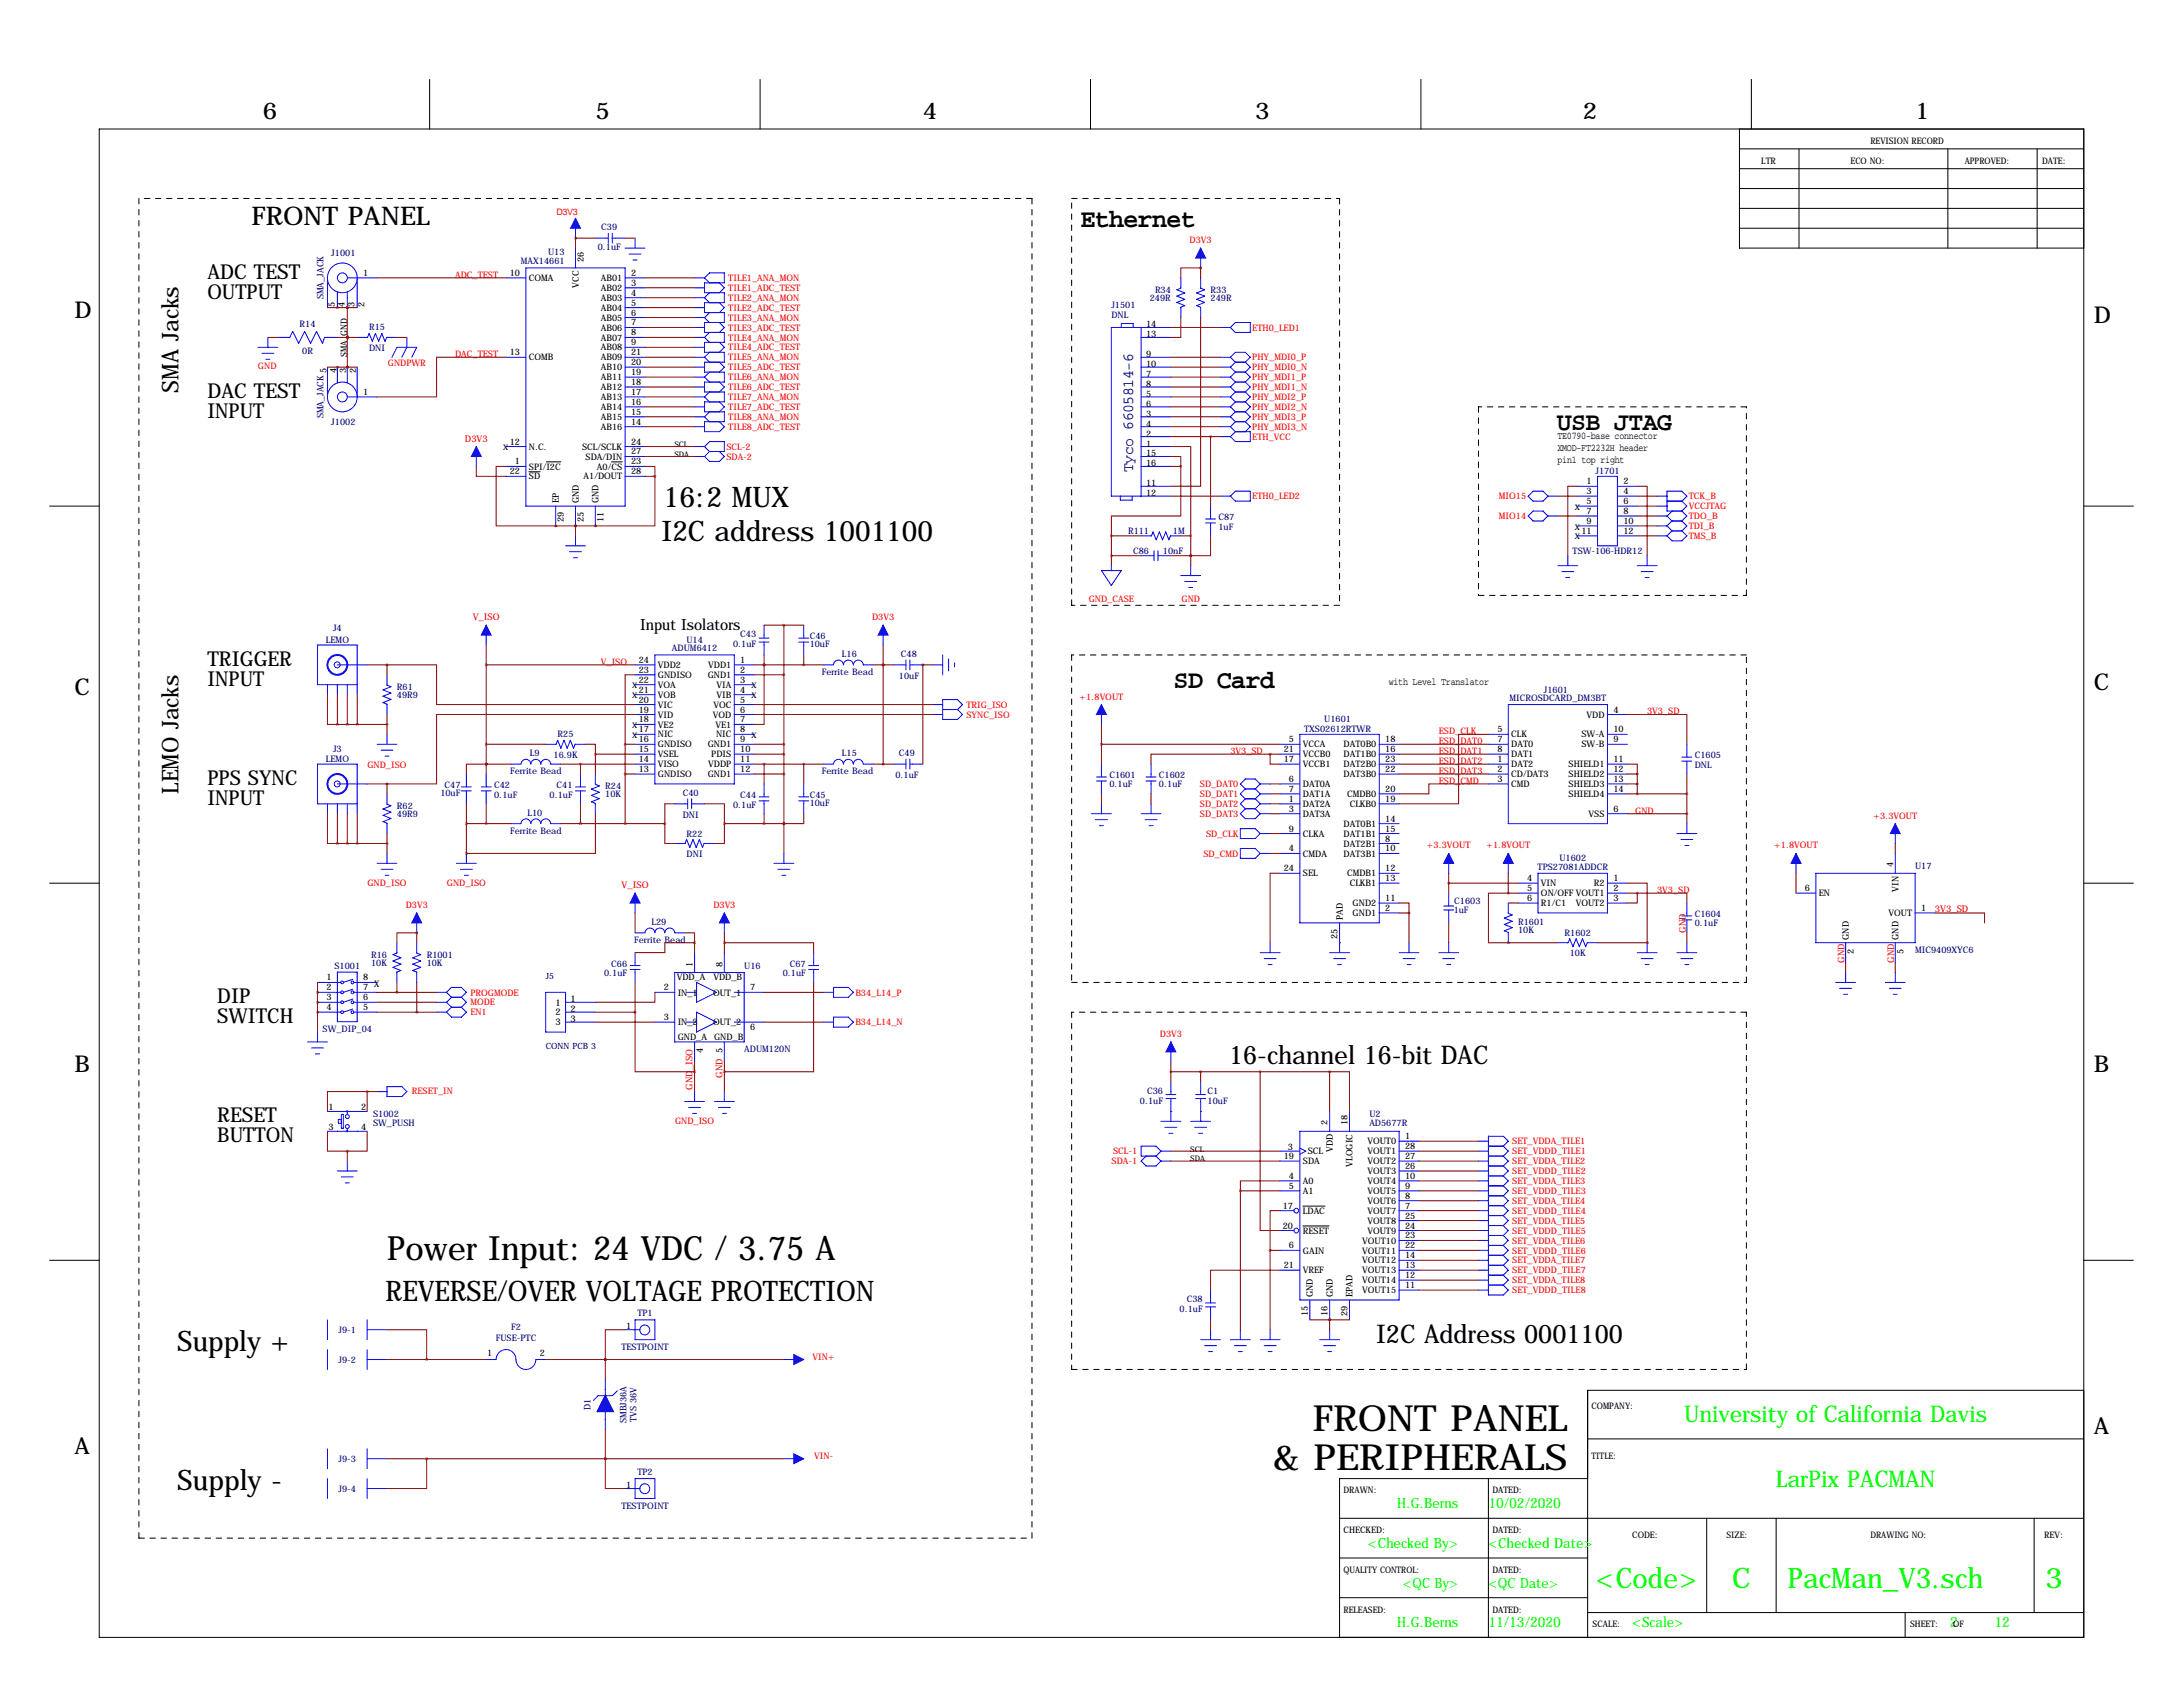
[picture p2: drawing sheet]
<svg xmlns="http://www.w3.org/2000/svg" width="559mm" height="432mm" viewBox="0 0 559 432" stroke-linecap="round" stroke-linejoin="round" font-family="sans-serif">
<defs><g id="words">
<g font-size="9.2">
<text x="336" y="366.2">FRONT PANEL</text>
<text x="325.6" y="376.4">&amp; PERIPHERALS</text>
</g>
<text font-size="8.6" x="99.1" y="322.5">Power Input: 24 VDC / 3.75 A</text>
<g font-size="7.3">
<text x="169.8" y="129.9">16:2 MUX</text>
<text x="169.3" y="138.5">I2C address 1001100</text>
<text x="98.7" y="333.1">REVERSE/OVER VOLTAGE PROTECTION</text>
<text x="45.4" y="345.8">Supply +</text>
<text x="45.4" y="381.4">Supply -</text>
</g>
<g font-size="7.3" fill="#0f0">
<text x="408.5" y="406.4">&lt;Code&gt;</text>
<text x="443.4" y="406.4">C</text>
<text x="457.5" y="406.4">PacMan_V3.sch</text>
<text x="523.6" y="406.4">3</text>
</g>
<g font-size="6.6">
<text x="64.4" y="57.7">FRONT PANEL</text>
<text x="276.6" y="58.2">Ethernet</text>
<text x="398.5" y="110">USB JTAG</text>
<text x="300.4" y="176.1">SD Card</text>
<text x="314.7" y="272.3">16-channel 16-bit DAC</text>
<text x="352.2" y="343.7">I2C Address 0001100</text>
</g>
<g font-size="5.9">
<text x="67.3" y="30.5">6</text>
<text x="152.4" y="30.5">5</text>
<text x="236.2" y="30.5">4</text>
<text x="321.3" y="30.5">3</text>
<text x="405.1" y="30.5">2</text>
<text x="490.2" y="30.5">1</text>
<text x="19" y="81.3">D</text>
<text x="535.9" y="82.6">D</text>
<text x="45.7" y="100.5" transform="rotate(-90 45.7 100.5)">SMA Jacks</text>
<text x="19" y="177.8">C</text>
<text x="535.9" y="176.5">C</text>
<text x="45.7" y="203.2" transform="rotate(-90 45.7 203.2)">LEMO Jacks</text>
<text x="19" y="274.3">B</text>
<text x="535.9" y="274.3">B</text>
<text x="535.9" y="367">A</text>
<text x="19" y="372.1">A</text>
</g>
<g font-size="5.9" fill="#0f0">
<text x="431.1" y="364">University of California Davis</text>
<text x="454.6" y="380.5">LarPix PACMAN</text>
</g>
<g font-size="5.3">
<text x="53.1" y="71.4">ADC TEST</text>
<text x="53.1" y="76.5">OUTPUT</text>
<text x="53.1" y="101.9">DAC TEST</text>
<text x="53.1" y="106.9">INPUT</text>
<text x="53.1" y="170.4">TRIGGER</text>
<text x="53.1" y="175.5">INPUT</text>
<text x="53.1" y="200.9">PPS SYNC</text>
<text x="53.1" y="206">INPUT</text>
<text x="55.6" y="256.8">DIP</text>
<text x="55.6" y="261.9">SWITCH</text>
<text x="55.6" y="287.3">RESET</text>
<text x="55.6" y="292.4">BUTTON</text>
</g>
<text font-size="4" fill="#000080" x="290.1" y="120.9" transform="rotate(-90 290.1 120.9)">Tyco 6605814-6</text>
<text font-size="4" x="163.9" y="161.2">Input Isolators</text>
<g font-size="3.6" fill="#0f0">
<text x="357.7" y="386.1">H.G.Berns</text>
<text x="381" y="386.1">10/02/2020</text>
<text x="350.2" y="396.2">&lt;Checked By&gt;</text>
<text x="381" y="396.2">&lt;Checked Date&gt;</text>
<text x="359.2" y="406.4">&lt;QC By&gt;</text>
<text x="381" y="406.4">&lt;QC Date&gt;</text>
<text x="357.7" y="416.6">H.G.Berns</text>
<text x="381" y="416.6">11/13/2020</text>
<text x="417.8" y="416.6">&lt;Scale&gt;</text>
<text x="499.1" y="416.6">2</text>
<text x="510.5" y="416.6">12</text>
</g>
<g font-size="2.6">
<text x="398.7" y="112.4">TE0790-base connector</text>
<text x="398.7" y="115.4">XMOD-FT2232H header</text>
<text x="398.7" y="118.5">pin1 top right</text>
<text x="355.5" y="175.4">with Level Translator</text>
</g>
<g font-size="2.4" fill="#f00">
<text x="119" y="113">D3V3</text>
<text x="121" y="158.8">V_ISO</text>
<text x="159.1" y="227.3">V_ISO</text>
<text x="495.3" y="233.4">3V3_SD</text>
<text x="431.5" y="238.8" transform="rotate(-90 431.5 238.8)">GND</text>
<text x="472.2" y="246.4" transform="rotate(-90 472.2 246.4)">GND</text>
<text x="484.9" y="246.4" transform="rotate(-90 484.9 246.4)">GND</text>
<text x="184.9" y="275.8" transform="rotate(-90 184.9 275.8)">GND 5</text>
<text x="177.3" y="278.9" transform="rotate(-90 177.3 278.9)">GND_ISO</text>
</g>
<g font-size="2.4">
<text x="142.2" y="257.4">1</text>
<text x="146" y="256.5">1</text>
<text x="142.2" y="259.9">2</text>
<text x="142.2" y="262.5">3</text>
<text x="146" y="259.1">2</text>
<text x="146" y="261.6">3</text>
</g>
<g font-size="2.3">
<text x="450.8" y="41.9">LTR</text>
<text x="473.7" y="41.9">ECO NO:</text>
<text x="478.8" y="36.8">REVISION RECORD</text>
<text x="502.9" y="41.9">APPROVED:</text>
<text x="522.7" y="41.9">DATE:</text>
<text x="93" y="70.6">1</text>
<text x="130.5" y="70.6">10</text>
<text x="135.4" y="71.9">COMA</text>
<text x="149.4" y="67.1" transform="rotate(-90 149.4 67.1)">26</text>
<text x="153.8" y="71.9">AB01</text>
<text x="161.5" y="70.6">2</text>
<text x="148.1" y="73.7" transform="rotate(-90 148.1 73.7)">VCC</text>
<text x="153.8" y="74.5">AB02</text>
<text x="153.8" y="77">AB03</text>
<text x="161.5" y="73.2">3</text>
<text x="161.5" y="75.7">4</text>
<text x="85.7" y="78.5" transform="rotate(-90 85.7 78.5)">5</text>
<text x="88.2" y="78.5" transform="rotate(-90 88.2 78.5)">4</text>
<text x="90.8" y="78.5" transform="rotate(-90 90.8 78.5)">3</text>
<text x="93.3" y="78.5" transform="rotate(-90 93.3 78.5)">2</text>
<text x="153.8" y="79.5">AB04</text>
<text x="153.8" y="82.1">AB05</text>
<text x="161.5" y="78.2">5</text>
<text x="161.5" y="80.8">6</text>
<text x="161.5" y="83.3">7</text>
<text x="293.4" y="83.8">14</text>
<text x="153.8" y="84.6">AB06</text>
<text x="153.8" y="87.2">AB07</text>
<text x="153.8" y="89.7">AB08</text>
<text x="161.5" y="85.9">8</text>
<text x="161.5" y="88.4">9</text>
<text x="293.4" y="86.4">13</text>
<text x="83.6" y="95.5" transform="rotate(-90 83.6 95.5)">5</text>
<text x="86.1" y="95.5" transform="rotate(-90 86.1 95.5)">4</text>
<text x="88.6" y="95.5" transform="rotate(-90 88.6 95.5)">3</text>
<text x="88.9" y="91.4" transform="rotate(-90 88.9 91.4)">SMA_GND</text>
<text x="91.2" y="95.5" transform="rotate(-90 91.2 95.5)">2</text>
<text x="130.5" y="90.9">13</text>
<text x="135.4" y="92.2">COMB</text>
<text x="153.8" y="94.8">AB10</text>
<text x="153.8" y="92.2">AB09</text>
<text x="161.5" y="93.5">20</text>
<text x="161.5" y="90.9">21</text>
<text x="293.4" y="91.4">9</text>
<text x="293.4" y="94">10</text>
<text x="93" y="101.1">1</text>
<text x="153.8" y="99.9">AB12</text>
<text x="153.8" y="97.3">AB11</text>
<text x="161.5" y="101.1">17</text>
<text x="161.5" y="98.6">18</text>
<text x="161.5" y="96">19</text>
<text x="293.4" y="101.6">5</text>
<text x="293.4" y="96.5">7</text>
<text x="293.4" y="99.1">8</text>
<text x="153.8" y="107.5">AB15</text>
<text x="153.8" y="104.9">AB14</text>
<text x="153.8" y="102.4">AB13</text>
<text x="161.5" y="106.2">15</text>
<text x="161.5" y="103.6">16</text>
<text x="293.4" y="106.7">3</text>
<text x="293.4" y="104.1">6</text>
<text x="130.5" y="113.8">12</text>
<text x="153.8" y="110">AB16</text>
<text x="161.5" y="108.7">14</text>
<text x="161.5" y="113.8">24</text>
<text x="293.4" y="111.8">2</text>
<text x="293.4" y="109.2">4</text>
<text x="131.8" y="118.9">1</text>
<text x="135.4" y="115.1">N.C.</text>
<text x="149" y="115.1">SCL/SCLK</text>
<text x="149.9" y="117.6">SDA/DIN</text>
<text x="161.5" y="118.9">23</text>
<text x="161.5" y="116.3">27</text>
<text x="293.4" y="114.3">1</text>
<text x="293.4" y="116.8">15</text>
<text x="293.4" y="119.4">16</text>
<text x="130.5" y="121.4">22</text>
<text x="135.4" y="120.2">SPI/I2C</text>
<text x="135.4" y="122.7">SD</text>
<text x="149.4" y="122.7">A1/DOUT</text>
<text x="152.8" y="120.2">A0/CS</text>
<text x="161.5" y="121.4">28</text>
<text x="293.4" y="124.5">11</text>
<text x="406.1" y="124">1</text>
<text x="415.5" y="124">2</text>
<text x="143" y="128.8" transform="rotate(-90 143 128.8)">EP</text>
<text x="148.1" y="128.8" transform="rotate(-90 148.1 128.8)">GND</text>
<text x="153.2" y="128.8" transform="rotate(-90 153.2 128.8)">GND</text>
<text x="293.4" y="127">12</text>
<text x="406.1" y="126.5">3</text>
<text x="406.1" y="129">5</text>
<text x="406.1" y="131.6">7</text>
<text x="415.5" y="126.5">4</text>
<text x="415.5" y="129">6</text>
<text x="415.5" y="131.6">8</text>
<text x="144.4" y="133.7" transform="rotate(-90 144.4 133.7)">29</text>
<text x="149.4" y="133.7" transform="rotate(-90 149.4 133.7)">25</text>
<text x="154.5" y="133.7" transform="rotate(-90 154.5 133.7)">11</text>
<text x="404.8" y="136.7">11</text>
<text x="406.1" y="134.1">9</text>
<text x="415.5" y="134.1">10</text>
<text x="415.5" y="136.7">12</text>
<text x="163.5" y="169.7">24</text>
<text x="163.5" y="172.2">23</text>
<text x="168.4" y="171">VDD2</text>
<text x="168.4" y="173.5">GNDISO</text>
<text x="181.2" y="173.5">GND1</text>
<text x="181.3" y="171">VDD1</text>
<text x="189.5" y="169.7">1</text>
<text x="189.5" y="172.2">2</text>
<text x="163.5" y="174.8">22</text>
<text x="163.5" y="177.3">21</text>
<text x="163.5" y="179.8">20</text>
<text x="168.4" y="176.1">VOA</text>
<text x="168.4" y="178.6">VOB</text>
<text x="183.4" y="176.1">VIA</text>
<text x="183.4" y="178.6">VIB</text>
<text x="189.5" y="174.8">3</text>
<text x="189.5" y="177.3">4</text>
<text x="189.5" y="179.8">5</text>
<text x="163.5" y="182.4">19</text>
<text x="163.5" y="184.9">18</text>
<text x="168.4" y="181.1">VIC</text>
<text x="168.4" y="183.7">VID</text>
<text x="182.5" y="183.7">VOD</text>
<text x="182.6" y="181.1">VOC</text>
<text x="189.5" y="182.4">6</text>
<text x="189.5" y="184.9">7</text>
<text x="406.1" y="183.7">VDD</text>
<text x="413" y="182.4">4</text>
<text x="163.5" y="187.5">17</text>
<text x="163.5" y="190">16</text>
<text x="168.4" y="186.2">VE2</text>
<text x="168.4" y="188.8">NIC</text>
<text x="168.4" y="191.3">GNDISO</text>
<text x="181.2" y="191.3">GND1</text>
<text x="183.1" y="186.2">VE1</text>
<text x="183.3" y="188.8">NIC</text>
<text x="189.5" y="187.5">8</text>
<text x="189.5" y="190">9</text>
<text x="329.9" y="190">5</text>
<text x="333.5" y="191.3">VCCA</text>
<text x="343.9" y="191.3">DAT0B0</text>
<text x="354.6" y="190">18</text>
<text x="383.3" y="187.5">5</text>
<text x="383.3" y="190">7</text>
<text x="386.8" y="188.8">CLK</text>
<text x="386.8" y="191.3">DAT0</text>
<text x="404.8" y="191.3">SW-B</text>
<text x="404.8" y="188.8">SW-A</text>
<text x="413" y="190">9</text>
<text x="413" y="187.5">10</text>
<text x="163.5" y="192.5">15</text>
<text x="163.5" y="195.1">14</text>
<text x="163.5" y="197.6">13</text>
<text x="168.4" y="193.8">VSEL</text>
<text x="168.4" y="196.4">VISO</text>
<text x="181.3" y="196.4">VDDP</text>
<text x="182.1" y="193.8">PDIS</text>
<text x="189.5" y="192.5">10</text>
<text x="189.5" y="195.1">11</text>
<text x="189.5" y="197.6">12</text>
<text x="328.6" y="192.5">21</text>
<text x="328.6" y="195.1">17</text>
<text x="333.5" y="193.8">VCCB0</text>
<text x="333.5" y="196.4">VCCB1</text>
<text x="343.9" y="193.8">DAT1B0</text>
<text x="343.9" y="196.4">DAT2B0</text>
<text x="354.6" y="192.5">16</text>
<text x="354.6" y="195.1">23</text>
<text x="354.6" y="197.6">22</text>
<text x="383.3" y="195.1">1</text>
<text x="383.3" y="197.6">2</text>
<text x="383.3" y="192.5">8</text>
<text x="386.8" y="196.4">DAT2</text>
<text x="386.8" y="193.8">DAT1</text>
<text x="401.5" y="196.4">SHIELD1</text>
<text x="413" y="195.1">11</text>
<text x="413" y="197.6">12</text>
<text x="168.4" y="198.9">GNDISO</text>
<text x="181.2" y="198.9">GND1</text>
<text x="329.9" y="200.2">6</text>
<text x="329.9" y="202.7">7</text>
<text x="333.5" y="201.5">DAT0A</text>
<text x="343.9" y="198.9">DAT3B0</text>
<text x="354.6" y="202.7">20</text>
<text x="383.3" y="200.2">3</text>
<text x="386.8" y="198.9">CD/DAT3</text>
<text x="386.8" y="201.5">CMD</text>
<text x="401.5" y="198.9">SHIELD2</text>
<text x="401.5" y="201.5">SHIELD3</text>
<text x="413" y="200.2">13</text>
<text x="413" y="202.7">14</text>
<text x="329.9" y="205.2">1</text>
<text x="329.9" y="207.8">3</text>
<text x="333.5" y="204">DAT1A</text>
<text x="333.5" y="206.5">DAT2A</text>
<text x="333.5" y="209.1">DAT3A</text>
<text x="344.8" y="204">CMDB0</text>
<text x="345.5" y="206.5">CLKB0</text>
<text x="354.6" y="205.2">19</text>
<text x="401.5" y="204">SHIELD4</text>
<text x="406.7" y="209.1">VSS</text>
<text x="413" y="207.8">6</text>
<text x="329.9" y="212.9">9</text>
<text x="333.5" y="214.2">CLKA</text>
<text x="343.9" y="211.6">DAT0B1</text>
<text x="343.9" y="214.2">DAT1B1</text>
<text x="354.6" y="210.3">14</text>
<text x="354.6" y="212.9">15</text>
<text x="354.6" y="215.4">8</text>
<text x="329.9" y="217.9">4</text>
<text x="333.5" y="219.2">CMDA</text>
<text x="343.9" y="216.7">DAT2B1</text>
<text x="343.9" y="219.2">DAT3B1</text>
<text x="354.6" y="217.9">10</text>
<text x="484.6" y="222" transform="rotate(-90 484.6 222)">4</text>
<text x="328.6" y="223">24</text>
<text x="333.5" y="224.3">SEL</text>
<text x="344.8" y="224.3">CMDB1</text>
<text x="345.5" y="226.9">CLKB1</text>
<text x="354.6" y="223">12</text>
<text x="354.6" y="225.6">13</text>
<text x="390.9" y="225.6">4</text>
<text x="394.5" y="226.9">VIN</text>
<text x="408" y="226.9">R2</text>
<text x="413" y="225.6">1</text>
<text x="346.3" y="231.9">GND2</text>
<text x="354.6" y="230.6">11</text>
<text x="354.6" y="233.2">2</text>
<text x="390.9" y="228.1">5</text>
<text x="390.9" y="230.6">6</text>
<text x="394.5" y="229.4">ON/OFF VOUT1</text>
<text x="394.5" y="231.9">R1/C1</text>
<text x="403.4" y="231.9">VOUT2</text>
<text x="413" y="228.1">2</text>
<text x="413" y="230.6">3</text>
<text x="462" y="228.1">6</text>
<text x="465.6" y="229.4">EN</text>
<text x="485.9" y="228.2" transform="rotate(-90 485.9 228.2)">VIN</text>
<text x="491.7" y="233.2">1</text>
<text x="343.7" y="235.5" transform="rotate(-90 343.7 235.5)">PAD</text>
<text x="346.3" y="234.5">GND1</text>
<text x="483.4" y="234.5">VOUT</text>
<text x="342.4" y="240.3" transform="rotate(-90 342.4 240.3)">25</text>
<text x="473.2" y="240.5" transform="rotate(-90 473.2 240.5)">GND</text>
<text x="474.6" y="244.1" transform="rotate(-90 474.6 244.1)">2</text>
<text x="485.9" y="240.5" transform="rotate(-90 485.9 240.5)">GND</text>
<text x="487.3" y="244.1" transform="rotate(-90 487.3 244.1)">5</text>
<text x="83.6" y="251">1</text>
<text x="93" y="251">8</text>
<text x="173.2" y="250.7">VDD_A</text>
<text x="177.3" y="247.4" transform="rotate(-90 177.3 247.4)">1</text>
<text x="182.6" y="250.7">VDD_B</text>
<text x="184.9" y="247.4" transform="rotate(-90 184.9 247.4)">8</text>
<text x="83.6" y="253.5">2</text>
<text x="83.6" y="256">3</text>
<text x="93" y="253.5">7</text>
<text x="93" y="256">6</text>
<text x="95.8" y="252.5">X</text>
<text x="169.9" y="253.5">2</text>
<text x="173.5" y="254.8">IN_1</text>
<text x="182.5" y="254.8">OUT_1</text>
<text x="192" y="253.5">7</text>
<text x="83.6" y="258.6">4</text>
<text x="93" y="258.6">5</text>
<text x="169.9" y="261.1">3</text>
<text x="173.5" y="262.4">IN_2</text>
<text x="182.5" y="262.4">OUT_2</text>
<text x="192" y="263.7">6</text>
<text x="173.5" y="266.2">GND_A</text>
<text x="179.9" y="269.5" transform="rotate(-90 179.9 269.5)">4</text>
<text x="182.8" y="266.2">GND_B</text>
<text x="84.1" y="284.2">1</text>
<text x="92.5" y="284.2">2</text>
<text x="84.1" y="289.3">3</text>
<text x="92.5" y="289.3">4</text>
<text x="339.9" y="288" transform="rotate(-90 339.9 288)">2</text>
<text x="344.9" y="288" transform="rotate(-90 344.9 288)">18</text>
<text x="350" y="292.9">VOUT0</text>
<text x="359.7" y="291.6">1</text>
<text x="328.6" y="296.7">19</text>
<text x="329.7" y="294.3">3</text>
<text x="333.5" y="298">SDA</text>
<text x="334.8" y="295.4">SCL</text>
<text x="341.2" y="294.9" transform="rotate(-90 341.2 294.9)">VDD</text>
<text x="346.2" y="298.6" transform="rotate(-90 346.2 298.6)">VLOGIC</text>
<text x="350" y="298">VOUT2</text>
<text x="350" y="295.4">VOUT1</text>
<text x="359.7" y="299.2">26</text>
<text x="359.7" y="296.7">27</text>
<text x="359.7" y="294.1">28</text>
<text x="329.9" y="301.8">4</text>
<text x="329.9" y="304.3">5</text>
<text x="333.5" y="303.1">A0</text>
<text x="333.5" y="305.6">A1</text>
<text x="350" y="305.6">VOUT5</text>
<text x="350" y="303.1">VOUT4</text>
<text x="350" y="300.5">VOUT3</text>
<text x="359.7" y="304.3">9</text>
<text x="359.7" y="301.8">10</text>
<text x="328.4" y="309.5">17</text>
<text x="333.5" y="310.7">LDAC</text>
<text x="350" y="310.7">VOUT7</text>
<text x="350" y="308.1">VOUT6</text>
<text x="359.7" y="309.4">7</text>
<text x="359.7" y="306.8">8</text>
<text x="359.7" y="311.9">25</text>
<text x="328.4" y="314.6">20</text>
<text x="333.5" y="315.8">RESET</text>
<text x="350" y="315.8">VOUT9</text>
<text x="350" y="313.2">VOUT8</text>
<text x="359.7" y="317">23</text>
<text x="359.7" y="314.5">24</text>
<text x="329.9" y="319.5">6</text>
<text x="333.5" y="320.8">GAIN</text>
<text x="348.7" y="323.4">VOUT12</text>
<text x="348.7" y="320.8">VOUT11</text>
<text x="348.7" y="318.3">VOUT10</text>
<text x="359.7" y="322.1">14</text>
<text x="359.7" y="319.5">22</text>
<text x="328.6" y="324.6">21</text>
<text x="333.5" y="325.9">VREF</text>
<text x="348.7" y="328.5">VOUT14</text>
<text x="348.7" y="325.9">VOUT13</text>
<text x="359.7" y="329.7">11</text>
<text x="359.7" y="327.2">12</text>
<text x="359.7" y="324.6">13</text>
<text x="336.1" y="332" transform="rotate(-90 336.1 332)">GND</text>
<text x="341.2" y="332" transform="rotate(-90 341.2 332)">GND</text>
<text x="346.2" y="332" transform="rotate(-90 346.2 332)">EPAD</text>
<text x="348.7" y="331">VOUT15</text>
<text x="160.3" y="340.1">1</text>
<text x="334.8" y="336.9" transform="rotate(-90 334.8 336.9)">15</text>
<text x="339.9" y="336.9" transform="rotate(-90 339.9 336.9)">16</text>
<text x="344.9" y="336.9" transform="rotate(-90 344.9 336.9)">29</text>
<text x="124.7" y="347">1</text>
<text x="138.2" y="347">2</text>
<text x="407.4" y="360.7">COMPANY:</text>
<text x="407.4" y="373.4">TITLE:</text>
<text x="160.3" y="380.7">1</text>
<text x="343.9" y="382.3">DRAWN:</text>
<text x="382" y="382.3">DATED:</text>
<text x="343.9" y="392.4">CHECKED:</text>
<text x="382" y="392.4">DATED:</text>
<text x="417.8" y="393.7">CODE:</text>
<text x="442" y="393.7">SIZE:</text>
<text x="478.8" y="393.7">DRAWING NO:</text>
<text x="523.2" y="393.7">REV:</text>
<text x="343.9" y="402.6">QUALITY CONTROL:</text>
<text x="382" y="402.6">DATED:</text>
<text x="343.9" y="412.7">RELEASED:</text>
<text x="382" y="412.7">DATED:</text>
<text x="407.7" y="416.6">SCALE:</text>
<text x="488.9" y="416.6">SHEET:</text>
<text x="499.9" y="416.6">OF</text>
</g>
<g font-size="2.3" fill="#f00">
<text x="142.4" y="55.1">D3V3</text>
<text x="304.5" y="62.2">D3V3</text>
<text x="116.5" y="71.1">ADC_TEST</text>
<text x="186.4" y="71.9">TILE1_ANA_MON</text>
<text x="186.4" y="77">TILE2_ANA_MON</text>
<text x="186.4" y="74.5">TILE1_ADC_TEST</text>
<text x="186.4" y="79.5">TILE2_ADC_TEST</text>
<text x="186.4" y="82.1">TILE3_ANA_MON</text>
<text x="186.4" y="87.2">TILE4_ANA_MON</text>
<text x="186.4" y="84.6">TILE3_ADC_TEST</text>
<text x="186.4" y="89.7">TILE4_ADC_TEST</text>
<text x="320.5" y="84.6">ETH0_LED1</text>
<text x="66" y="94.5">GND</text>
<text x="99.3" y="93.7">GNDPWR</text>
<text x="116.5" y="91.4">DAC_TEST</text>
<text x="186.4" y="92.2">TILE5_ANA_MON</text>
<text x="186.4" y="94.8">TILE5_ADC_TEST</text>
<text x="320.5" y="92.2">PHY_MDI0_P</text>
<text x="320.5" y="94.8">PHY_MDI0_N</text>
<text x="186.4" y="97.3">TILE6_ANA_MON</text>
<text x="186.4" y="99.9">TILE6_ADC_TEST</text>
<text x="320.5" y="97.3">PHY_MDI1_P</text>
<text x="320.5" y="99.9">PHY_MDI1_N</text>
<text x="186.4" y="102.4">TILE7_ANA_MON</text>
<text x="186.4" y="107.5">TILE8_ANA_MON</text>
<text x="186.4" y="104.9">TILE7_ADC_TEST</text>
<text x="320.5" y="102.4">PHY_MDI2_P</text>
<text x="320.5" y="104.9">PHY_MDI2_N</text>
<text x="320.5" y="107.5">PHY_MDI3_P</text>
<text x="186.4" y="110">TILE8_ADC_TEST</text>
<text x="320.5" y="112.6">ETH_VCC</text>
<text x="320.5" y="110">PHY_MDI3_N</text>
<text x="185.9" y="115.1">SCL-2</text>
<text x="185.9" y="117.6">SDA-2</text>
<text x="320.5" y="127.8">ETH0_LED2</text>
<text x="383.7" y="127.8">MIO15</text>
<text x="432.3" y="127.8">TCK_B</text>
<text x="432.3" y="130.3">VCCJTAG</text>
<text x="383.7" y="132.9">MIO14</text>
<text x="432.3" y="132.9">TDO_B</text>
<text x="432.3" y="135.4">TDI_B</text>
<text x="432.3" y="138">TMS_B</text>
<text x="278.7" y="154">GND_CASE</text>
<text x="302.4" y="154">GND</text>
<text x="223.2" y="158.8">D3V3</text>
<text x="153.8" y="170.2">V_ISO</text>
<text x="276.4" y="179.1">+1.8VOUT</text>
<text x="247.4" y="181.1">TRIG_ISO</text>
<text x="247.4" y="183.7">SYNC_ISO</text>
<text x="421.6" y="182.9">3V3_SD</text>
<text x="368.3" y="188">ESD_CLK</text>
<text x="368.3" y="190.5">ESD_DAT0</text>
<text x="94.1" y="196.7">GND_ISO</text>
<text x="315" y="193">3V3_SD</text>
<text x="368.3" y="193">ESD_DAT1</text>
<text x="368.3" y="195.6">ESD_DAT2</text>
<text x="307.1" y="201.5">SD_DAT0</text>
<text x="368.3" y="198.1">ESD_DAT3</text>
<text x="368.3" y="200.7">ESD_CMD</text>
<text x="307.1" y="204">SD_DAT1</text>
<text x="307.1" y="206.5">SD_DAT2</text>
<text x="307.1" y="209.1">SD_DAT3</text>
<text x="418.6" y="208.3">GND</text>
<text x="479.6" y="209.5">+3.3VOUT</text>
<text x="308.7" y="214.2">SD_CLK</text>
<text x="308.1" y="219.2">SD_CMD</text>
<text x="365.3" y="217.2">+3.3VOUT</text>
<text x="380.5" y="217.2">+1.8VOUT</text>
<text x="454.2" y="217.2">+1.8VOUT</text>
<text x="94.1" y="226.7">GND_ISO</text>
<text x="114.4" y="226.7">GND_ISO</text>
<text x="103.9" y="232.4">D3V3</text>
<text x="182.6" y="232.4">D3V3</text>
<text x="424.2" y="228.6">3V3_SD</text>
<text x="120.4" y="254.8">PROGMODE</text>
<text x="120.4" y="257.3">MODE</text>
<text x="218.9" y="254.8">B34_L14_P</text>
<text x="120.4" y="259.9">EN1</text>
<text x="218.9" y="262.4">B34_L14_N</text>
<text x="296.9" y="265.4">D3V3</text>
<text x="105.4" y="280">RESET_IN</text>
<text x="172.8" y="287.6">GND_ISO</text>
<text x="387.1" y="292.9">SET_VDDA_TILE1</text>
<text x="284.5" y="298">SDA-1</text>
<text x="284.9" y="295.4">SCL-1</text>
<text x="387.1" y="295.4">SET_VDDD_TILE1</text>
<text x="387.1" y="298">SET_VDDA_TILE2</text>
<text x="387.1" y="300.5">SET_VDDD_TILE2</text>
<text x="387.1" y="303.1">SET_VDDA_TILE3</text>
<text x="387.1" y="305.6">SET_VDDD_TILE3</text>
<text x="387.1" y="308.1">SET_VDDA_TILE4</text>
<text x="387.1" y="310.7">SET_VDDD_TILE4</text>
<text x="387.1" y="313.2">SET_VDDA_TILE5</text>
<text x="387.1" y="315.8">SET_VDDD_TILE5</text>
<text x="387.1" y="318.3">SET_VDDA_TILE6</text>
<text x="387.1" y="320.8">SET_VDDD_TILE6</text>
<text x="387.1" y="323.4">SET_VDDA_TILE7</text>
<text x="387.1" y="325.9">SET_VDDD_TILE7</text>
<text x="387.1" y="328.5">SET_VDDA_TILE8</text>
<text x="387.1" y="331">SET_VDDD_TILE8</text>
<text x="208" y="348">VIN+</text>
<text x="208.4" y="373.4">VIN-</text>
</g>
<g font-size="2.3" fill="#000080">
<text x="153.9" y="58.9">C39</text>
<text x="84.8" y="65.5">J1001</text>
<text x="140.3" y="65.3">U13</text>
<text x="153" y="64.1">0.1uF</text>
<text x="133.3" y="67.7">MAX14661</text>
<text x="82.8" y="76.6" transform="rotate(-90 82.8 76.6)">SMA_JACK</text>
<text x="294.3" y="77.1">249R</text>
<text x="295.7" y="74.9">R34</text>
<text x="309.9" y="74.9">R33</text>
<text x="309.9" y="77.1">249R</text>
<text x="76.7" y="83.8">R14</text>
<text x="284.5" y="78.7">J1501</text>
<text x="284.5" y="81.3">DNL</text>
<text x="94.5" y="84.6">R15</text>
<text x="94.5" y="89.8">DNI</text>
<text x="77.4" y="90.5">0R</text>
<text x="82.8" y="107.1" transform="rotate(-90 82.8 107.1)">SMA_JACK</text>
<text x="84.8" y="108.8">J1002</text>
<text x="408.4" y="121.4">J1701</text>
<text x="288.7" y="136.7">R111</text>
<text x="300.2" y="136.7">1M</text>
<text x="311.9" y="133.1">C87</text>
<text x="311.9" y="135.6">1uF</text>
<text x="290.1" y="141.7">C86</text>
<text x="297.7" y="141.7">10nF</text>
<text x="402.5" y="141.8">TSW-106-HDR12</text>
<text x="85.2" y="161.5">J4</text>
<text x="83.4" y="164.6">LEMO</text>
<text x="172" y="166.7">ADUM6412</text>
<text x="175.7" y="164.6">U14</text>
<text x="187.7" y="165.7">0.1uF</text>
<text x="189.5" y="163.2">C43</text>
<text x="207.3" y="163.6">C46</text>
<text x="207.3" y="165.7">10uF</text>
<text x="210.3" y="172.8">Ferrite Bead</text>
<text x="215.5" y="168.1">L16</text>
<text x="230.1" y="173.8">10uF</text>
<text x="230.6" y="168.1">C48</text>
<text x="101.6" y="176.5">R61</text>
<text x="101.6" y="178.7">49R9</text>
<text x="386.4" y="179.4">MICROSDCARD_DM3BT</text>
<text x="395.2" y="177.3">J1601</text>
<text x="339" y="184.9">U1601</text>
<text x="142.7" y="188.7">R25</text>
<text x="333.8" y="187.5">TXS02612RTWR</text>
<text x="83.4" y="195.1">LEMO</text>
<text x="85.2" y="192.5">J3</text>
<text x="135.7" y="193.5">L9</text>
<text x="141.7" y="193.9">16.9K</text>
<text x="215.5" y="193.5">L15</text>
<text x="230.1" y="193.5">C49</text>
<text x="433.8" y="194.1">C1605</text>
<text x="433.8" y="196.6">DNL</text>
<text x="112.7" y="203.8">10uF</text>
<text x="113.8" y="201.7">C47</text>
<text x="126.5" y="201.7">C42</text>
<text x="130.6" y="198.2">Ferrite Bead</text>
<text x="142.5" y="201.7">C41</text>
<text x="154.9" y="201.9">R24</text>
<text x="174.8" y="203.7">C40</text>
<text x="210.3" y="198.2">Ferrite Bead</text>
<text x="229.2" y="199.2">0.1uF</text>
<text x="284" y="199.1">C1601</text>
<text x="284" y="201.4">0.1uF</text>
<text x="296.7" y="199.1">C1602</text>
<text x="296.7" y="201.4">0.1uF</text>
<text x="101.6" y="207">R62</text>
<text x="101.6" y="209.1">49R9</text>
<text x="126.5" y="204.2">0.1uF</text>
<text x="135" y="208.8">L10</text>
<text x="140.7" y="204.2">0.1uF</text>
<text x="154.9" y="204.1">10K</text>
<text x="174.8" y="209.4">DNI</text>
<text x="187.7" y="206.8">0.1uF</text>
<text x="189.5" y="204.2">C44</text>
<text x="207.3" y="204.2">C45</text>
<text x="207.3" y="206.3">10uF</text>
<text x="130.6" y="213.4">Ferrite Bead</text>
<text x="175.8" y="214.1">R22</text>
<text x="175.8" y="219.3">DNI</text>
<text x="399.2" y="220.5">U1602</text>
<text x="393.6" y="222.6">TPS27081ADDCR</text>
<text x="490.2" y="222.5">U17</text>
<text x="372.1" y="233.8">1uF</text>
<text x="372.3" y="231.5">C1603</text>
<text x="166.8" y="236.7">L29</text>
<text x="388.6" y="236.7">R1601</text>
<text x="388.6" y="238.8">10K</text>
<text x="400.5" y="239.5">R1602</text>
<text x="433.8" y="234.7">C1604</text>
<text x="433.8" y="237">0.1uF</text>
<text x="95" y="245.1">R16</text>
<text x="109.2" y="245.1">R1001</text>
<text x="162.3" y="241.4">Ferrite Bead</text>
<text x="401.8" y="244.7">10K</text>
<text x="490.2" y="243.9">MIC9409XYC6</text>
<text x="85.6" y="247.9">S1001</text>
<text x="95" y="247.2">10K</text>
<text x="109.2" y="247.2">10K</text>
<text x="154.6" y="249.9">0.1uF</text>
<text x="156.5" y="247.4">C66</text>
<text x="190.5" y="247.9">U16</text>
<text x="200.4" y="249.9">0.1uF</text>
<text x="202.2" y="247.4">C67</text>
<text x="82.6" y="264.2">SW_DIP_04</text>
<text x="190.5" y="269.3">ADUM120N</text>
<text x="293.6" y="280">C36</text>
<text x="309.1" y="280">C1</text>
<text x="95.5" y="286">S1002</text>
<text x="291.8" y="282.5">0.1uF</text>
<text x="309.1" y="282.5">10uF</text>
<text x="350.5" y="286">U2</text>
<text x="95.5" y="288.1">SW_PUSH</text>
<text x="350.5" y="288.1">AD5677R</text>
<text x="302" y="335.9">0.1uF</text>
<text x="303.8" y="333.3">C38</text>
<text x="86.7" y="341.1">J9-1</text>
<text x="130.8" y="340.4">F2</text>
<text x="163.1" y="336.8">TP1</text>
<text x="126.9" y="343.2">FUSE-PTC</text>
<text x="159.1" y="345.5">TESTPOINT</text>
<text x="86.7" y="348.7">J9-2</text>
<text x="151.1" y="361" transform="rotate(-90 151.1 361)">D1</text>
<text x="160.4" y="364.2" transform="rotate(-90 160.4 364.2)">SMBJ36A</text>
<text x="162.9" y="364" transform="rotate(-90 162.9 364)">TVS 36V</text>
<text x="86.7" y="374.1">J9-3</text>
<text x="163.1" y="377.4">TP2</text>
<text x="86.7" y="381.8">J9-4</text>
<text x="159.1" y="386.2">TESTPOINT</text>
</g>
<g font-size="2.2" fill="#000080">
<text x="139.7" y="250.7">J5</text>
<text x="139.7" y="268.5">CONN PCB 3</text>
</g>
<g font-size="2">
<text x="128.8" y="115.2">X</text>
<text x="172.6" y="114.4">SCL</text>
<text x="172.6" y="116.9">SDA</text>
<text x="403.1" y="130.5">X</text>
<text x="403.1" y="135.5">X</text>
<text x="403.1" y="138.1">X</text>
<text x="161.8" y="176.2">X</text>
<text x="161.8" y="178.7">X</text>
<text x="192.3" y="176.2">X</text>
<text x="192.3" y="178.7">X</text>
<text x="161.8" y="188.9">X</text>
<text x="161.8" y="186.3">X</text>
<text x="192.3" y="188.9">X</text>
<text x="304.7" y="294.7">SCL</text>
<text x="304.7" y="297.3">SDA</text>
</g>
</g></defs>
<g fill="none" stroke="#000" stroke-width=".26">
<path d="M25.4 33h508v386.1h-508zM110 20.3v12.7M194.6 20.3v12.7M279.1 20.3v12.7M363.7 20.3v12.7M445.3 38.1h88.1M445.3 33v30.5h88.1M448.3 20.3v12.7M460.5 38.1v25.4M498.6 38.1v25.4M521.5 38.1v25.4M445.3 48.3h88.1"/>
<path d="M445.3 43.2h88.1M445.3 53.3h88.1M445.3 58.4h88.1M139.9 118.2h3.6M156.5 118.2h2.8M12.7 129.5h12.7M135.4 120.8h2.9M533.4 129.5h12.7M12.7 226.1h12.7M533.4 226.1h12.7M333.5 308.7h5.7M333.5 313.8h6.7"/>
<path d="M12.7 322.6h12.7M533.4 322.6h12.7M533.4 355.9h-127v63.2M381 378.5v40.6M406.4 368.3h127M406.4 378.5h-63.5v40.6M342.9 388.6h190.5M342.9 398.8h63.5M436.9 388.6v24.1M454.7 388.6v24.1M520.7 388.6v24.1M342.9 408.9h63.5"/>
<path d="M406.4 412.7h127M487.7 412.7v6.4"/>
</g>
<g fill="none" stroke="#000" stroke-width=".26" stroke-dasharray="1.4 1.4">
<path d="M35.6 50.8v342.9M264.2 50.8h-228.6M274.3 50.8h68.6M342.9 50.8v104.1M378.5 104.1v48.3M447 104.1h-68.5M274.3 154.9v-104.1M342.9 154.9h-68.6M378.5 152.4h68.5M447 152.4v-48.3M274.3 167.6v83.9M447 167.6h-172.7"/>
<path d="M274.3 251.5h172.7M274.3 259.1v91.4M447 251.5v-83.9M447 259.1h-172.7M274.3 350.5h172.7M447 350.5v-91.4M35.6 393.7h228.6M264.2 393.7v-342.9"/>
</g>
<g fill="none" stroke="#00f" stroke-width=".26">
<path d="M147.3 55.9v5.1M155.7 59.7v2.5M156.7 59.7v2.5M83.8 71.1v7.6M86.4 74.7v4M88.9 74.7v4M88.9 71.1h7.6M91.4 71.1v7.6M129.5 71.1h5.1M134.6 68.6h25.4v60.9h-25.4zM147.3 63.5v5.1M152.4 61h3.3"/>
<path d="M156.7 61h3.3M160 71.1h5.1M160 73.7h5.1M160 76.2h5.1M160 78.7h5.1M160 63.5h5.1M161 65h3.1M162.1 66.5h1M162.6 61v2.5M177.8 71.1h2.5M177.8 73.7h2.5M177.8 76.2h2.5"/>
<path d="M177.8 78.7h2.5M180.3 71.1l1.3-1.3h3.8v2.6h-5.1v2.5h5.1v2.6h-5.1v2.5h5.1v2.6h-5.1v2.5h5.1v2.5h-5.1v2.6h5.1v2.5h-5.1v2.5h5.1v2.6h-5.1v2.5h5.1v2.6h-5.1v2.5h5.1v2.5h-5.1v2.6h3.8l1.3-1.3-1.3-1.3M180.3 71.1l1.3 1.3M180.3 76.2l1.3 1.3M181.6 74.9l-1.3 1.3M184.1 72.4l1.3 1.3-1.3 1.2M184.1 77.5l1.3 1.2-1.3 1.3M302.3 71.1v2.7l-1.1 .4 2.1 .8-2.1 .8 2.1 .8-2.1 .8 2.1 .8-1 .4v2.7M307.3 63.5v5.1M307.3 71.1v2.7l1.1 .4-2.1 .8 2.1 .8-2.1 .8 2.1 .8-2.1 .8 1 .4v2.7M66 88.9h5.1M67.1 90.4h3"/>
<path d="M68.1 91.9h1M68.6 86.4v2.5M71.1 86.4h3.1l.7-1.6 1.6 3.1 1.5-3.1 1.5 3.1 1.5-3.1 1.5 3.1 .6-1.5h3.3M83.8 94v7.6M86.4 94v4M88.9 94v4M91.4 86.4h2.7l.4-1.1 .8 2.1 .8-2.1 .8 2.1 .8-2.1 .9 2.1 .4-1h2.6M91.4 94v7.6M100.3 91.4l1.3-2.5h5.1l-1.3 2.5M104.1 86.4v2.5l-1.2 2.5M129.5 91.4h5.1M160 83.8h5.1"/>
<path d="M160 96.5h5.1M160 99.1h5.1M160 91.4h5.1M160 94h5.1M160 86.4h5.1M160 81.3h5.1M160 88.9h5.1M177.8 83.8h2.5M177.8 96.5h2.5M177.8 99.1h2.5M177.8 91.4h2.5M177.8 94h2.5"/>
<path d="M177.8 86.4h2.5M177.8 81.3h2.5M177.8 88.9h2.5M180.3 81.3l1.3 1.3M180.3 86.4l1.3 1.2M180.3 91.4l1.3 1.3M180.3 96.5l1.3 1.3M181.6 80l-1.3 1.3M181.6 85.1l-1.3 1.3M181.6 90.2l-1.3 1.2M181.6 95.2l-1.3 1.3M184.1 82.6l1.3 1.2-1.3 1.3"/>
<path d="M184.1 87.6l1.3 1.3-1.3 1.3M184.1 92.7l1.3 1.3-1.3 1.2M184.1 97.8l1.3 1.3-1.3 1.2M287 83.8v-1h3.1v1M290.1 83.8h.1M292.1 83.8v43.2M292.1 96.5h7.6M292.1 99.1h7.6M292.1 91.4h7.6M292.1 94h7.6M292.1 86.4h7.6M299.7 83.8h-15.2v43.2h15.2"/>
<path d="M312.4 83.8h2.6M312.4 96.5h2.6M312.4 99.1h2.6M312.4 91.4h2.6M312.4 94h2.6M315 83.8l1.2-1.2h3.8v2.5h-3.8zM315 91.4l1.2-1.2h2.6l1.2 1.2-1.2 1.3M315 91.4l1.2 1.3M315 94l1.2 1.2M315 96.5l1.2 1.3M315 99.1l1.2 1.2M316.2 95.2l-1.2 1.3"/>
<path d="M316.2 92.7h2.6M316.2 92.7l-1.2 1.3M316.2 97.8l-1.2 1.3M316.2 95.2h2.6M316.2 97.8h2.6M318.8 95.2l1.2 1.3-1.2 1.3M318.8 92.7l1.2 1.3-1.2 1.2M318.8 97.8l1.2 1.3-1.2 1.2M88.9 101.6h7.6M121.9 114.3v5.1M129.5 114.3h5.1M129.5 119.4h5.1"/>
<path d="M160 114.3h5.1M160 106.7h5.1M160 109.2h5.1M160 101.6h5.1M160 104.1h5.1M160 116.8h5.1M160 119.4h5.1M177.8 114.3h2.5M177.8 106.7h2.5M177.8 109.2h2.5M177.8 101.6h2.5M177.8 104.1h2.5"/>
<path d="M177.8 116.8h2.5M180.3 114.3l1.3-1.3h3.8v2.6h-3.8M180.3 114.3l1.3 1.3M180.3 101.6l1.3 1.3M180.3 106.7l1.3 1.2M181.6 115.6l-1.3 1.2M181.6 100.3l-1.3 1.3M181.6 105.4l-1.3 1.3M184.1 115.6l1.3 1.2-1.3 1.3h-2.5l-1.3-1.3M184.1 102.9l1.3 1.2-1.3 1.3M292.1 114.3h7.6M292.1 111.8h7.6"/>
<path d="M292.1 106.7h7.6M292.1 109.2h7.6M292.1 101.6h7.6M292.1 104.1h7.6M292.1 116.8h7.6M292.1 119.4h7.6M312.4 111.8h2.6M312.4 106.7h2.6M312.4 109.2h2.6M312.4 101.6h2.6M312.4 104.1h2.6M315 101.6l1.2 1.3"/>
<path d="M315 104.1l1.2 1.3M315 106.7l1.2 1.2M315 109.2l1.2 1.3M316.2 110.5h3.8v2.5h-3.8l-1.2-1.2M316.2 100.3l-1.2 1.3M316.2 102.9l-1.2 1.2M316.2 100.3h2.6M316.2 110.5l-1.2 1.3M316.2 105.4l-1.2 1.3M316.2 102.9h2.6M316.2 107.9l-1.2 1.3M316.2 105.4h2.6"/>
<path d="M316.2 107.9h2.6M318.8 100.3l1.2 1.3-1.2 1.3M318.8 102.9l1.2 1.2-1.2 1.3M318.8 105.4l1.2 1.3-1.2 1.2M318.8 107.9l1.2 1.3-1.2 1.3M129.5 121.9h5.1M142.2 129.5v5.1M144.8 139.7h5.1M147.3 129.5v5.1M147.3 137.2v2.5M152.4 129.5v5.1M160 121.9h5.1"/>
<path d="M286.8 127h.1M286.8 127v1h3v-1M292.1 124.5h7.6M292.1 137.2h2.6l.4-1.1 .9 2.1 .8-2.1 .8 2.1 .8-2.1 .8 2.1 .4-1h2.7M308.6 133.9h2.5M308.6 132.8h2.5M309.9 129.5v3.3M309.9 133.9v3.3M312.4 127h2.6M315 127l1.2-1.3h3.8v2.6h-3.8zM392.4 125.7h2.6l1.2 1.3-1.2 1.3h-2.6l-1.2-1.3zM392.4 130.8h2.6l1.2 1.3-1.2 1.2h-2.6l-1.2-1.2z"/>
<path d="M396.2 127h2.6M396.2 132.1h2.6M403.9 124.5h5M403.9 127h5M403.9 129.5h5M403.9 132.1h5M403.9 134.6h5M403.9 137.2h5M408.9 121.9h5.1v17.8h-5.1zM414 124.5h5.1M414 127h5.1M414 129.5h5.1"/>
<path d="M414 132.1h5.1M414 134.6h5.1M414 137.2h5.1M424.2 127h2.5M424.2 129.5h2.5M424.2 132.1h2.5M424.2 134.6h2.5M424.2 137.2h2.5M426.7 128.3h3.8M426.7 132.1l1.3 1.2M426.7 134.6l1.3 1.3M428 133.3h2.5"/>
<path d="M428 130.8l-1.3 1.3M428 133.3l-1.3 1.3M428 135.9l-1.3 1.3M428 135.9h2.5M430.5 128.3l1.3-1.3-1.3-1.3h-3.8v5.1h3.8M430.5 128.3l1.3 1.2-1.3 1.3M430.5 130.8l1.3 1.3-1.3 1.2M430.5 135.9l1.3 1.3-1.3 1.2h-2.5l-1.3-1.2M430.5 133.3l1.3 1.3-1.3 1.3M145.8 141.2h3M146.8 142.7h1M281.9 146h5.1l-2.5 3.9z"/>
<path d="M284.5 144.8v1.2M292.1 142.2h3.3M295.4 141v2.5M296.4 141v2.5M296.4 142.2h3.3M302.3 147.3h5M303.3 148.8h3M304.3 150.4h1M304.8 144.8v2.5M398.8 144.8h5.1M399.8 146.3h3M400.8 147.8h1"/>
<path d="M401.3 142.2v2.6M419.1 144.8h5.1M420.1 146.3h3.1M421.1 147.8h1M421.6 142.2v2.6M83.8 175.3v2.5M86.4 175.3v2.5M86.4 170.2h7.6M88.9 175.3v2.5M91.4 175.3h-10.1v-10.2h10.1v12.7M99.1 172.7v2.7l1 .4-2.1 .8 2.1 .8-2.1 .8 2.1 .8-2.1 .8 1.1 .4v2.7M124.5 160v5.1"/>
<path d="M162.6 170.2h5M162.6 175.3h5M162.6 172.7h5M162.6 177.8h5M167.6 167.6h20.4v33.1h-20.4zM188 170.2h5M188 175.3h5M188 172.7h5M188 177.8h5M194.3 164.3h2.5M194.3 163.3h2.5M195.6 160v3.3"/>
<path d="M195.6 164.3v3.3M204.5 164.3h2.5M204.5 163.3h2.5M205.7 160v3.3M205.7 164.3v3.3M210.8 170.2h2.6a1.27 1.27 0 0 1 1.2-1.2 1.27 1.27 0 0 1 1.3 1.2 1.27 1.27 0 0 1 1.3-1.2 1.27 1.27 0 0 1 1.2 1.2 1.27 1.27 0 0 1 1.3-1.2 1.27 1.27 0 0 1 1.3 1.2h2.5M226.1 160v5.1M228.6 170.2h3.3M231.9 168.9v2.5M232.9 170.2h3.3M232.9 168.9v2.5M238.8 170.2h2.5"/>
<path d="M241.3 179.1h3.8l1.3 1.2-1.3 1.3 1.3 1.3-1.3 1.2h-3.8zM241.3 167.6v5.1M242.8 168.7v3M244.3 169.7v1M96.5 190.5h5.1M97.5 192h3.1M98.6 193.5h1M99.1 188v2.5M119.4 198.1v3.3M124.5 198.1v3.3M130.8 195.6h2.6a1.27 1.27 0 0 1 1.2-1.2 1.27 1.27 0 0 1 1.3 1.2 1.27 1.27 0 0 1 1.3-1.2 1.27 1.27 0 0 1 1.2 1.2 1.27 1.27 0 0 1 1.3-1.2 1.27 1.27 0 0 1 1.3 1.2h2.5M139.7 190.5h2.6l.4-1 .9 2 .8-2 .8 2 .8-2 .8 2 .4-1h2.7"/>
<path d="M148.6 198.1v3.3M152.4 198.1v2.7l1 .4-2 .8 2 .8-2 .8 2 .8-2 .8 1 .4v2.7M162.6 180.3h5M162.6 195.6h5M162.6 198.1h5M162.6 182.9h5M162.6 188h5M162.6 190.5h5M162.6 193h5M162.6 185.4h5M188 180.3h5M188 195.6h5"/>
<path d="M188 198.1h5M188 182.9h5M188 188h5M188 190.5h5M188 193h5M188 185.4h5M210.8 195.6h2.6a1.27 1.27 0 0 1 1.2-1.2 1.27 1.27 0 0 1 1.3 1.2 1.27 1.27 0 0 1 1.3-1.2 1.27 1.27 0 0 1 1.2 1.2 1.27 1.27 0 0 1 1.3-1.2 1.27 1.27 0 0 1 1.3 1.2h2.5M228.6 195.6h3.3M231.9 194.3v2.5M232.9 195.6h3.3M232.9 194.3v2.5M238.8 180.3h2.5"/>
<path d="M238.8 182.9h2.5M241.3 181.6h3.8M280.7 198.9h2.5M280.7 199.9h2.5M281.9 180.3v5.1M281.9 195.6v3.3M281.9 199.9v3.3M293.4 198.9h2.5M293.4 199.9h2.5M294.6 195.6v3.3M294.6 199.9v3.3M327.7 195.6h5"/>
<path d="M327.7 190.5h5M327.7 193h5M332.7 188h20.4v48.2h-20.4zM353.1 195.6h5M353.1 198.1h5M353.1 190.5h5M353.1 193h5M381 195.6h5.1M381 198.1h5.1M381 188h5.1M381 190.5h5.1M381 193h5.1"/>
<path d="M386.1 180.3h25.4v30.5h-25.4zM411.5 195.6h5.1M411.5 198.1h5.1M411.5 182.9h5.1M411.5 188h5.1M411.5 190.5h5.1M430.5 194.8h2.6M430.5 193.8h2.6M431.8 190.5v3.3M431.8 194.8v3.3M83.8 205.7v2.6M86.4 200.7h7.6"/>
<path d="M86.4 205.7v2.6M88.9 205.7v2.6M91.4 205.7h-10.1v-10.1h10.1v12.7M99.1 203.2v2.6l1 .4-2.1 .9 2.1 .8-2.1 .8 2.1 .8-2.1 .8 1.1 .4v2.7M99.1 218.4v2.6M118.1 201.4h2.5M118.1 202.4h2.5M119.4 202.4v3.3M119.4 218.4v2.6M123.2 201.4h2.5M123.2 202.4h2.5M124.5 202.4v3.3"/>
<path d="M130.8 210.8h2.6a1.27 1.27 0 0 1 1.2-1.2 1.27 1.27 0 0 1 1.3 1.2 1.27 1.27 0 0 1 1.3-1.2 1.27 1.27 0 0 1 1.2 1.2 1.27 1.27 0 0 1 1.3-1.2 1.27 1.27 0 0 1 1.3 1.2h2.5M147.3 201.4h2.6M147.3 202.4h2.6M148.6 202.4v3.3M172.7 205.7h3.3M172.7 215.9h2.7l.4-1 .8 2 .8-2 .8 2 .8-2 .8 2 .4-1h2.7M176 204.5v2.5M177 205.7h3.3M177 204.5v2.5M194.3 204h2.5M194.3 205h2.5M195.6 200.7v3.3"/>
<path d="M195.6 205v3.3M200.7 218.4v2.6M204.5 204h2.5M204.5 205h2.5M205.7 200.7v3.3M205.7 205v3.3M279.4 208.3h5.1M280.4 209.8h3.1M281.4 211.3h1M281.9 205.7v2.6M292.1 208.3h5.1M293.1 209.8h3.1"/>
<path d="M294.1 211.3h1M294.6 205.7v2.6M317.5 212.1h3.8l1.3 1.3-1.3 1.2h-3.8zM317.5 217.2h3.8l1.3 1.2-1.3 1.3h-3.8zM318.8 204.5l-1.3 1.2 1.3 1.3M318.8 201.9h2.5M318.8 201.9l-1.3 1.3 1.3 1.3M318.8 204.5h2.5M318.8 207l-1.3 1.3 1.3 1.2h2.5l1.3-1.2M318.8 207h2.5M321.3 204.5l1.3 1.2M321.3 201.9l1.3 1.3"/>
<path d="M321.3 207l1.3 1.3M322.6 200.7h2.5M322.6 208.3h2.5M322.6 203.2h2.5M322.6 205.7h2.5M322.6 213.4h2.5M322.6 218.4h2.5M322.6 200.7l-1.3-1.3h-2.5l-1.3 1.3 1.3 1.2M322.6 200.7l-1.3 1.2M322.6 205.7l-1.3 1.3M322.6 203.2l-1.3 1.3M327.7 200.7h5"/>
<path d="M327.7 208.3h5M327.7 203.2h5M327.7 205.7h5M327.7 213.4h5M327.7 218.4h5M353.1 210.8h5M353.1 203.2h5M353.1 205.7h5M353.1 213.4h5M353.1 218.4h5M353.1 215.9h5M370.8 218.4v5.1"/>
<path d="M381 200.7h5.1M386.1 218.4v5.1M411.5 200.7h5.1M411.5 208.3h5.1M411.5 203.2h5.1M429.3 213.4h5M430.3 214.9h3M431.3 216.4h1M431.8 210.8v2.6M459.7 218.4v5.1M485.1 210.8v5.1M485.1 218.4v5.1"/>
<path d="M96.5 221h5.1M97.5 222.5h3.1M98.6 224h1M106.7 233.7v5.1M116.8 221h5.1M117.9 222.5h3M118.9 224h1M162.6 238.8l2.5-.1a1.27 1.27 0 0 1 1.3-1.2 1.27 1.27 0 0 1 1.2 1.3 1.27 1.27 0 0 1 1.3-1.3 1.27 1.27 0 0 1 1.3 1.3 1.27 1.27 0 0 1 1.2-1.3 1.27 1.27 0 0 1 1.3 1.3h2.6M162.6 228.6v5.1M185.4 233.7v5.1M198.1 221h5.1M199.1 222.5h3.1"/>
<path d="M200.2 224h1M327.7 223.5h5M342.9 236.2v7.6M353.1 233.7h5M353.1 223.5h5M353.1 226.1h5M353.1 231.1h5M369.6 232.9h2.5M369.6 231.9h2.5M370.8 228.6v3.3M370.8 232.9v3.3M386.1 231.1v2.7l1 .4-2 .8 2 .8-2 .8 2 .8-2 .9 1 .4v2.6"/>
<path d="M388.6 226.1h5.1M388.6 228.6h5.1M388.6 231.1h5.1M393.7 223.5h17.8v10.2h-17.8zM411.5 226.1h5.1M411.5 228.6h5.1M411.5 231.1h5.1M430.5 234.4h2.6M430.5 235.5h2.6M431.8 231.1v3.3M431.8 235.5v3.3M459.7 228.6h5.1"/>
<path d="M464.8 223.5h25.4v17.8h-25.4zM490.2 233.7h5.1M81.3 251.5h6M81.3 254h6M81.3 256.5h6M81.3 259.1h6M86.4 248.8h5v12.7h-5zM90.3 250.6l-2.4 .9M90.3 253.2l-2.4 .8M90.3 255.7l-2.4 .8M90.3 258.3l-2.4 .8M90.5 251.5h6"/>
<path d="M90.5 254h6M90.5 256.5h6M90.5 259.1h6M101.6 241.3v2.6l-1 .4 2 .9-2 .8 2 .8-2 .8 2 .8-1 .4v2.7M106.7 241.3v2.6l1 .4-2 .9 2 .8-2 .8 2 .8-2 .8 1 .4v2.7M111.8 254h2.5M111.8 256.5h2.5M111.8 259.1h2.5M114.3 254l1.3-1.3h2.5l1.3 1.3-1.3 1.3M114.3 254l1.3 1.3M114.3 256.5l1.3 1.3M115.6 257.8l-1.3 1.3"/>
<path d="M115.6 255.3h2.5M115.6 255.3l-1.3 1.2M115.6 257.8h2.5M118.1 257.8l1.3 1.3-1.3 1.2h-2.5l-1.3-1.2M118.1 255.3l1.3 1.2-1.3 1.3M139.7 254h5.1v10.2h-5.1zM144.8 256.5h7.6M144.8 259.1h7.6M161.3 247.1h2.5M161.3 248.2h2.5M162.6 243.8v3.3M162.6 248.2v3.3"/>
<path d="M167.6 254h5.1M172.7 248.9h17.8v17.8h-17.8zM175.8 254h2.5M177.8 243.8v5.1M178.3 251.5l5.1 2.5-5.1 2.5zM178.3 259.1l5.1 2.5-5.1 2.6zM185.4 243.8v5.1M188 254h7.6M207 247.1h2.5M207 248.2h2.5M208.3 243.8v3.3M208.3 248.2v3.3"/>
<path d="M210.8 254h2.6M213.4 252.7h3.8l1.2 1.3-1.2 1.3h-3.8zM322.6 243.8h5.1M323.6 245.4h3M324.6 246.9h1M325.1 241.3v2.5M340.4 243.8h5M341.4 245.4h3M342.4 246.9h1M358.1 243.8h5.1M359.2 245.4h3M360.2 246.9h1"/>
<path d="M360.7 241.3v2.5M368.3 243.8h5.1M369.3 245.4h3.1M370.3 246.9h1M370.8 241.3v2.5M398.8 241.3h2.6l.4-1 .8 2 .9-2 .8 2 .8-2 .8 2 .4-1h2.6M419.1 243.8h5.1M420.1 245.4h3.1M421.1 246.9h1M421.6 241.3v2.5M429.3 243.8h5M430.3 245.4h3"/>
<path d="M431.3 246.9h1M431.8 241.3v2.5M469.9 251.5h5.1M470.9 253h3.1M471.9 254.5h1M472.4 241.3v5.1M472.4 248.9v2.6M482.6 251.5h5.1M483.6 253h3.1M484.6 254.5h1M485.1 241.3v5.1M485.1 248.9v2.6"/>
<path d="M78.7 266.7h5.1M79.8 268.2h3M80.8 269.7h1M81.3 264.2v2.5M96.5 279.4h2.6M99.1 278.1h3.8l1.2 1.3-1.2 1.3h-3.8zM144.8 261.6h7.6M167.6 261.6h5.1M175.8 261.6h2.5M177.8 266.7v5.1M177.8 279.4v2.5M185.4 266.7v5.1"/>
<path d="M185.4 279.4v2.5M188 261.6h7.6M210.8 261.6h2.6M213.4 260.3h3.8l1.2 1.3-1.2 1.3h-3.8zM299.7 266.7v5.1M299.7 276.9v3.3M307.3 276.9v3.3M83.8 289.6h10.2M83.8 284.5h10.2M86.4 299.7h5M87.4 285.2h.5v3.6h-.5zM87.4 286.5h-.8v1h.8"/>
<path d="M88.9 284.5v.7M88.9 288.8v.8M88.9 297.2v2.5M175.3 281.9h5M176.3 283.5h3M177.3 285h1M182.9 281.9h5.1M183.9 283.5h3M184.9 285h1M293.4 295.9l-1.3 1.3 1.3 1.2h2.5l1.3-1.2M295.9 295.9l1.3 1.3M297.2 294.6l-1.3-1.2h-3.8v2.5h3.8"/>
<path d="M297.2 294.6h2.5M297.2 297.2h2.5M297.2 287h5.1M297.2 294.6l-1.3 1.3M298.2 288.5h3M298.4 281.2h2.6M298.4 280.2h2.6M299.2 290.1h1M299.7 281.2v5.8M304.8 287h5.1M305.8 288.5h3.1M306.1 281.2h2.5"/>
<path d="M306.1 280.2h2.5M306.8 290.1h1M307.3 281.2v5.8M327.7 294.6h5M327.7 297.2h5M332.7 289.6h25.4v43.1h-25.4zM332.7 293.9l1.6 .7-1.6 .8M340.4 284.5v5.1M345.4 284.5v5.1M358.1 292.1h5.1M358.1 294.6h5.1M358.1 297.2h5.1"/>
<path d="M358.1 299.7h5.1M378.5 292.1h2.5M378.5 294.6h2.5M378.5 297.2h2.5M378.5 299.7h2.5M381 295.9h3.8M381 293.4h3.8M381 298.4h3.8M384.8 293.4l1.3-1.3-1.3-1.3h-3.8v40.7h3.8l1.3-1.3-1.3-1.3M384.8 293.4l1.3 1.2-1.3 1.3M384.8 295.9l1.3 1.3-1.3 1.2M384.8 298.4l1.3 1.3-1.3 1.3"/>
<path d="M87.4 301.2h3M88.4 302.8h1M327.7 302.3h5M327.7 304.8h5M327.7 309.9h3.5M327.7 315h3.5M358.1 302.3h5.1M358.1 304.8h5.1M358.1 309.9h5.1M358.1 307.3h5.1M358.1 315h5.1M358.1 317.5h5.1"/>
<path d="M358.1 312.4h5.1M378.5 302.3h2.5M378.5 304.8h2.5M378.5 309.9h2.5M378.5 307.3h2.5M378.5 315h2.5M378.5 317.5h2.5M378.5 312.4h2.5M381 301h3.8M381 303.5h3.8M381 306.1h3.8M381 308.6h3.8"/>
<path d="M381 311.1h3.8M381 313.7h3.8M381 316.2h3.8M381 318.8h3.8M384.8 301l1.3 1.3-1.3 1.2M384.8 303.5l1.3 1.3-1.3 1.3M384.8 306.1l1.3 1.2-1.3 1.3M384.8 308.6l1.3 1.3-1.3 1.2M384.8 311.1l1.3 1.3-1.3 1.3M384.8 313.7l1.3 1.3-1.3 1.2M384.8 316.2l1.3 1.3-1.3 1.3M384.8 318.8l1.3 1.2-1.3 1.3"/>
<path d="M83.8 337.8v5.1M94 337.8v5.1M162.6 337.8h5v5.1h-5zM308.6 334.5h2.5M308.6 333.5h2.5M309.9 330.2v3.3M309.9 334.5v3.3M327.7 320h5M327.7 325.1h5M335.3 332.7v5.1M340.4 332.7v5.1M345.4 332.7v5.1"/>
<path d="M358.1 320h5.1M358.1 330.2h5.1M358.1 327.7h5.1M358.1 325.1h5.1M358.1 322.6h5.1M378.5 320h2.5M378.5 330.2h2.5M378.5 327.7h2.5M378.5 325.1h2.5M378.5 322.6h2.5M381 321.3h3.8M381 323.8h3.8"/>
<path d="M381 326.4h3.8M381 328.9h3.8M384.8 321.3l1.3 1.3-1.3 1.2M384.8 323.8l1.3 1.3-1.3 1.3M384.8 326.4l1.3 1.3-1.3 1.2M83.8 345.4v5.1M94 345.4v5.1M94 340.4h5.1M94 348h5.1M124.5 348h2.5a2.6 2.6 0 0 1 2.9-2.5 2.6 2.6 0 0 1 2.2 3.1 2.54 2.54 0 0 0 2.8 1.9 2.54 2.54 0 0 0 2.3-2.5h2.5M154.9 353.2v4M158 356l-1.2 1.2h-3.7l-1.2 1.2"/>
<path d="M160 340.4h3.8M200.7 348h5M307.3 342.9h5.1M308.4 344.4h3M309.4 345.9h1M309.9 340.4v2.5M315 342.9h5M316 344.4h3M317 345.9h1M317.5 340.4v2.5M322.6 342.9h5.1M323.6 344.4h3"/>
<path d="M324.6 345.9h1M325.1 340.4v2.5M337.8 342.9h5.1M338.8 344.4h3.1M339.9 345.9h1M340.4 340.4v2.5M83.8 370.8v5.1M83.8 378.5v5M94 370.8v5.1M94 378.5v5M94 373.4h5.1M154.9 361.3v4.6"/>
<path d="M162.6 378.5h5v5h-5zM200.7 373.4h5M94 381h5.1M160 381h3.8"/>
<circle cx="87.6" cy="71.1" r="3.8"/>
<circle cx="87.6" cy="71.1" r="1.27"/>
<circle cx="87.6" cy="101.6" r="3.8"/>
<circle cx="87.6" cy="101.6" r="1.27"/>
<circle cx="86.3" cy="170.2" r=".76"/>
<circle cx="86.3" cy="200.7" r=".76"/>
<circle cx="87.6" cy="256.5" r=".36"/>
<circle cx="87.6" cy="251.5" r=".36"/>
<circle cx="87.6" cy="254" r=".36"/>
<circle cx="87.6" cy="259.1" r=".36"/>
<circle cx="90.2" cy="251.5" r=".36"/>
<circle cx="90.2" cy="256.5" r=".36"/>
<circle cx="90.2" cy="259.1" r=".36"/>
<circle cx="90.2" cy="254" r=".36"/>
<circle cx="88.8" cy="284.5" r=".15"/>
<circle cx="88.8" cy="289.6" r=".15"/>
<circle cx="88.9" cy="288.3" r=".51"/>
<circle cx="88.9" cy="285.8" r=".51"/>
<circle cx="331.8" cy="315" r=".61"/>
<circle cx="331.8" cy="309.9" r=".61"/>
<circle cx="165" cy="340.4" r="1.27"/>
<circle cx="165" cy="381.1" r="1.27"/>
</g>
<g fill="none" stroke="#00f" stroke-width=".51">
<circle cx="86.4" cy="170.2" r="2.54"/>
<circle cx="86.4" cy="200.7" r="2.54"/>
</g>
<path d="M154.9 357.2l2.1 4.1h-4.1z" fill="#00f" stroke="#00f" stroke-width=".38"/>
<g fill="#00f" stroke="#00f" stroke-width=".26">
<path d="M307.3 63.5l1.3 2.5h-2.5z"/>
<path d="M281.9 180.3l1.3 2.6h-2.5z"/>
<path d="M370.8 218.4l1.3 2.6h-2.5z"/>
<path d="M386.1 218.4l1.2 2.6h-2.5z"/>
<path d="M106.7 233.7l1.2 2.5h-2.5z"/>
<path d="M226.1 160l1.2 2.6h-2.5z"/>
<path d="M203.2 346.7l2.5 1.3-2.5 1.2z"/>
<path d="M203.2 372.1l2.5 1.3-2.5 1.2z"/>
<path d="M147.3 55.9l1.3 2.5h-2.6z"/>
<path d="M299.7 266.7l1.3 2.5h-2.6z"/>
<path d="M185.4 233.7l1.3 2.5h-2.6z"/>
<path d="M124.5 160l1.2 2.6h-2.5z"/>
<path d="M162.6 228.6l1.2 2.5h-2.5z"/>
<path d="M121.9 114.3l1.3 2.5h-2.6z"/>
<path d="M459.7 218.4l1.3 2.6h-2.5z"/>
<path d="M485.1 210.8l1.3 2.6h-2.5z"/>
</g>
<g fill="none" stroke="#800000" stroke-width=".26">
<path d="M83.8 78.7h7.6M86.4 78.7h.1M88.9 78.7h.1M88.9 78.7v15.3M96.5 71.1h33M147.3 61h.1M147.3 61v2.5M147.3 61h5.1M160 61h2.6M165.1 78.7h12.7M165.1 71.1h12.7M165.1 76.2h12.7"/>
<path d="M165.1 73.7h12.7M307.3 68.6h.1M307.3 68.6h-5v2.5M307.3 68.6v2.5M68.6 86.4h2.5M83.8 94h7.6M86.4 94h.1M86.4 86.4h5M88.9 94h.1M88.9 86.4h.1M101.6 86.4h2.5M129.5 91.4h-17.7v10.2h-15.3"/>
<path d="M165.1 83.8h12.7M165.1 91.4h12.7M165.1 94h12.7M165.1 96.5h12.7M165.1 99.1h12.7M165.1 86.4h12.7M165.1 81.3h12.7M165.1 88.9h12.7M299.7 83.8h12.7M299.7 91.4h12.7M299.7 94h12.7M299.7 96.5h12.7"/>
<path d="M299.7 99.1h12.7M302.3 81.3v5.1h-2.6M307.3 81.3v43.2h-7.6M121.9 119.4v2.5h7.6M129.5 119.4h-2.5v15.2h15.2M165.1 119.4h2.5v2.5M165.1 101.6h12.7M165.1 104.1h12.7M165.1 106.7h12.7M165.1 109.2h12.7M165.1 114.3h12.7M165.1 116.8h12.7"/>
<path d="M299.7 116.8h2.6v2.6M299.7 114.3h5.1v22.9M299.7 119.4h2.6M299.7 111.8h12.7M299.7 101.6h12.7M299.7 104.1h12.7M299.7 106.7h12.7M299.7 109.2h12.7M302.3 119.4v12.7h-17.8v5.1M309.9 111.8v17.7M142.2 134.6h.1M142.2 134.6h10.2"/>
<path d="M147.3 134.6h.1M147.3 134.6v2.6M152.4 134.6h.1M165.1 121.9h2.5M167.6 121.9v12.7h-15.2M284.5 137.2h7.6M284.5 137.2v7.6M299.7 127h12.7M302.3 137.2h2.5M304.8 137.2v7.6M309.9 137.2v5h-5.1M398.8 127h5.1"/>
<path d="M398.8 132.1h5.1M403.9 124.5h-2.6v17.7M419.1 124.5h2.5v17.7M419.1 127h5.1M419.1 132.1h5.1M419.1 129.5h5.1M419.1 134.6h5.1M419.1 137.2h5.1M284.5 142.2h7.6M299.7 142.2h5.1M304.8 142.2h.1M83.8 177.8v7.6h2.6"/>
<path d="M86.4 177.8v7.6M88.9 177.8v7.6M91.4 177.8v7.6M94 170.2h5.1M99.1 170.2h12.7v10.1h50.8M99.1 170.2v2.5M124.5 170.2h38.1M124.5 165.1v33M162.6 172.7h-2.6v17.8M193 170.2h17.8M193 172.7h7.7M195.6 170.2v15.2h-2.6"/>
<path d="M195.6 170.2h.1M195.6 167.6v2.6M195.6 160h10.1M200.7 160v58.4M205.7 167.6v2.6M223.5 170.2h5.1M226.1 170.2h.1M226.1 165.1v30.5M236.2 170.2h.1M236.2 170.2h2.6M236.2 170.2v25.4M86.4 185.4h12.7"/>
<path d="M99.1 182.9v5.1M124.5 195.6h.1M124.5 195.6h-5.1v2.5M124.5 190.5h15.2M124.5 195.6h6.3M143.5 195.6h19.1M148.6 195.6v2.5M149.9 190.5h2.5v2.5M152.4 193h10.2M152.4 193v5.1M160 198.1h2.6M160 190.5h2.6"/>
<path d="M160 190.5v20.3M162.6 182.9h-50.8v17.8h-12.7M193 198.1h7.7M193 190.5h7.7M193 193h7.7M193 195.6h17.8M193 180.3h45.8M193 182.9h45.8M195.6 195.6v5.1M205.7 195.6v5.1M223.5 195.6h5.1M281.9 190.5h45.8"/>
<path d="M281.9 185.4v10.2M325.1 193v2.6h2.6M325.1 193h-30.5v2.6M325.1 193h2.6M358.1 198.1h22.9M358.1 190.5h22.9M358.1 193h22.9M358.1 195.6h22.9M381 188h-7.6v17.7h-15.3M416.6 195.6h2.5v2.5M416.6 182.9h15.2v7.6M416.6 198.1h2.5"/>
<path d="M419.1 198.1v5.1M431.8 198.1v12.7M83.8 208.3v7.6h2.6M86.4 215.9h12.7M86.4 208.3v7.6M88.9 208.3v7.6M91.4 208.3v7.6M94 200.7h5.1M99.1 200.7v2.5M99.1 213.4v5M119.4 218.4h.1M119.4 205.7v12.7"/>
<path d="M119.4 210.8h11.4M124.5 205.7v5.1M143.5 210.8h26.7M148.6 205.7v5.1M152.4 208.3v10.1h-33M170.2 210.8v5.1h2.5M172.7 205.7h-2.5v5.1M180.3 205.7h5.1v5.1M185.4 210.8v5.1h-2.5M185.4 210.8h15.3M195.6 208.3v2.5M200.7 210.8h.1"/>
<path d="M205.7 208.3v2.5h-5M281.9 203.2v2.5M294.6 203.2v2.5M325.1 208.3h2.6M325.1 203.2h2.6M325.1 200.7h2.6M325.1 205.7h2.6M325.1 213.4h2.6M325.1 218.4h2.6M381 200.7h-15.2v2.5h-7.7M416.6 208.3h15.2M416.6 203.2h15.2"/>
<path d="M416.6 200.7h2.5M485.1 215.9v2.5M106.7 238.8h-5.1v2.5M106.7 238.8h.1M106.7 238.8v2.5M162.6 233.7v5.1M175.3 238.8h2.5v2.5M185.4 238.8v5M327.7 223.5h-2.6v17.8M358.1 231.1h2.6v2.6M358.1 233.7h2.6M360.7 233.7v7.6"/>
<path d="M370.8 226.1h17.8M370.8 223.5v5.1M370.8 236.2v5.1M386.1 228.6h-5.1v12.7h5.1M386.1 228.6h2.5M386.1 231.1h2.5M386.1 223.5v5.1M416.6 226.1h5v15.2M416.6 228.6h2.5M419.1 228.6v2.5h-2.5M419.1 228.6h12.7v2.5M431.8 238.8v2.5"/>
<path d="M459.7 223.5v5.1M495.3 233.7h12.7v2.5M81.3 254h.1M81.3 259.1h.1M81.3 256.5h.1M81.3 251.5v12.7M96.5 254h15.3M96.5 259.1h15.3M96.5 256.5h15.3M101.6 251.5v2.5M106.7 251.5v7.6M152.4 259.1h10.2"/>
<path d="M162.6 259.1v15.2h15.2M162.6 251.5v7.6M167.6 254v2.5h-15.2M177.8 241.3h-7.6v2.5h-7.6M177.8 241.3v2.5M185.4 241.3h22.9v2.5M195.6 254h15.2M208.3 251.5v22.8h-22.9M342.9 241.3h.1M386.1 241.3h.1M386.1 241.3h12.7M408.9 241.3h12.7"/>
<path d="M421.6 241.3h.1M472.4 246.4v2.5M485.1 246.4v2.5M94 279.4h-10.2v5.1M94 279.4v5.1M94 279.4h2.5M152.4 261.6h15.2M177.8 271.8v7.6M185.4 271.8v7.6M195.6 261.6h15.2M299.7 274.3h40.7M299.7 271.8v5.1"/>
<path d="M307.3 274.3v2.6M322.6 274.3v40.7h5.1M340.4 274.3h5v10.2M340.4 274.3v10.2M83.8 289.6v5h5.1M88.9 294.6v2.6M94 289.6v5h-5.1M299.7 284.5h.1M299.7 294.6h28M299.7 297.2h28M307.3 284.5h.1M363.2 294.6h15.3"/>
<path d="M363.2 297.2h15.3M363.2 292.1h15.3M363.2 299.7h15.3M317.5 304.8h10.2M317.5 304.8v35.6M327.7 309.9h-2.6v10.1M327.7 302.3h-10.2v2.5M363.2 302.3h15.3M363.2 304.8h15.3M363.2 307.3h15.3M363.2 309.9h15.3M363.2 312.4h15.3"/>
<path d="M363.2 315h15.3M363.2 317.5h15.3M309.9 337.8v2.6M325.1 320h2.6M325.1 320v20.4M327.7 325.1h-17.8v5.1M335.3 337.8h10.1M340.4 337.8h.1M340.4 337.8v2.6M363.2 320h15.3M363.2 322.6h15.3M363.2 325.1h15.3"/>
<path d="M363.2 327.7h15.3M363.2 330.2h15.3M99.1 340.4h10.1v7.6M99.1 348h25.4M139.7 348h61M154.9 348h.1M154.9 348v5.2M160 340.4h-5.1v7.6M99.1 373.4h101.6M109.2 373.4v7.6h-10.1M154.9 373.4h.1M154.9 373.4v7.6h5.1"/>
<path d="M154.9 365.9v7.5"/>
</g>
<path d="M302.2 119.4a.05 .05 0 0 0 .1 0 .05 .05 0 0 0-.1 0zM281.9 190.5a.05 .05 0 0 0 .1 0 .05 .05 0 0 0-.1 0zM370.8 226.1a.05 .05 0 0 0 .1 0 .05 .05 0 0 0-.1 0zM421.6 241.3a.05 .05 0 0 0 .1 0 .05 .05 0 0 0-.1 0zM86.3 78.7a.05 .05 0 0 0 .1 0 .05 .05 0 0 0-.1 0zM86.3 94a.05 .05 0 0 0 .1 0 .05 .05 0 0 0-.1 0zM91.4 215.9a.05 .05 0 0 0 .1 0 .05 .05 0 0 0-.1 0zM91.4 185.4a.05 .05 0 0 0 .1 0 .05 .05 0 0 0-.1 0zM99 170.2a.05 .05 0 0 0 .1 0 .05 .05 0 0 0-.1 0zM99 200.7a.05 .05 0 0 0 .1 0 .05 .05 0 0 0-.1 0zM205.7 195.6a.05 .05 0 0 0 .1 0 .05 .05 0 0 0-.1 0zM226 195.6a.05 .05 0 0 0 .1 0 .05 .05 0 0 0-.1 0zM226 170.2a.05 .05 0 0 0 .1 0 .05 .05 0 0 0-.1 0zM124.4 195.6a.05 .05 0 0 0 .1 0 .05 .05 0 0 0-.1 0zM124.4 195.6a.05 .05 0 0 0 .1 0 .05 .05 0 0 0-.1 0zM124.4 210.8a.05 .05 0 0 0 .1 0 .05 .05 0 0 0-.1 0zM124.4 190.5a.05 .05 0 0 0 .1 0 .05 .05 0 0 0-.1 0zM99 185.4a.05 .05 0 0 0 .1 0 .05 .05 0 0 0-.1 0zM86.3 185.4a.05 .05 0 0 0 .1 0 .05 .05 0 0 0-.1 0zM99 215.9a.05 .05 0 0 0 .1 0 .05 .05 0 0 0-.1 0zM86.3 215.9a.05 .05 0 0 0 .1 0 .05 .05 0 0 0-.1 0zM205.7 170.2a.05 .05 0 0 0 .1 0 .05 .05 0 0 0-.1 0zM226 170.2a.05 .05 0 0 0 .1 0 .05 .05 0 0 0-.1 0zM200.6 190.5a.05 .05 0 0 0 .1 0 .05 .05 0 0 0-.1 0zM200.6 193a.05 .05 0 0 0 .1 0 .05 .05 0 0 0-.1 0zM200.6 198.1a.05 .05 0 0 0 .1 0 .05 .05 0 0 0-.1 0zM200.6 210.8a.05 .05 0 0 0 .1 0 .05 .05 0 0 0-.1 0zM200.6 210.8a.05 .05 0 0 0 .1 0 .05 .05 0 0 0-.1 0zM200.6 160a.05 .05 0 0 0 .1 0 .05 .05 0 0 0-.1 0zM200.6 172.7a.05 .05 0 0 0 .1 0 .05 .05 0 0 0-.1 0zM154.9 348a.05 .05 0 0 0 .1 0 .05 .05 0 0 0-.1 0zM154.9 373.4a.05 .05 0 0 0 .1 0 .05 .05 0 0 0-.1 0zM142.2 134.6a.05 .05 0 0 0 .1 0 .05 .05 0 0 0-.1 0zM167.6 121.9a.05 .05 0 0 0 .1 0 .05 .05 0 0 0-.1 0zM307.3 274.3a.05 .05 0 0 0 .1 0 .05 .05 0 0 0-.1 0zM340.3 274.3a.05 .05 0 0 0 .1 0 .05 .05 0 0 0-.1 0zM340.3 337.8a.05 .05 0 0 0 .1 0 .05 .05 0 0 0-.1 0zM340.3 337.8a.05 .05 0 0 0 .1 0 .05 .05 0 0 0-.1 0zM307.3 68.6a.05 .05 0 0 0 .1 0 .05 .05 0 0 0-.1 0zM154.9 348a.05 .05 0 0 0 .1 0 .05 .05 0 0 0-.1 0zM154.9 373.4a.05 .05 0 0 0 .1 0 .05 .05 0 0 0-.1 0zM124.4 170.2a.05 .05 0 0 0 .1 0 .05 .05 0 0 0-.1 0zM162.5 259.1a.05 .05 0 0 0 .1 0 .05 .05 0 0 0-.1 0z" fill="#800000" stroke="#800000" stroke-width=".63"/>
<use href="#words"/>
</svg>
